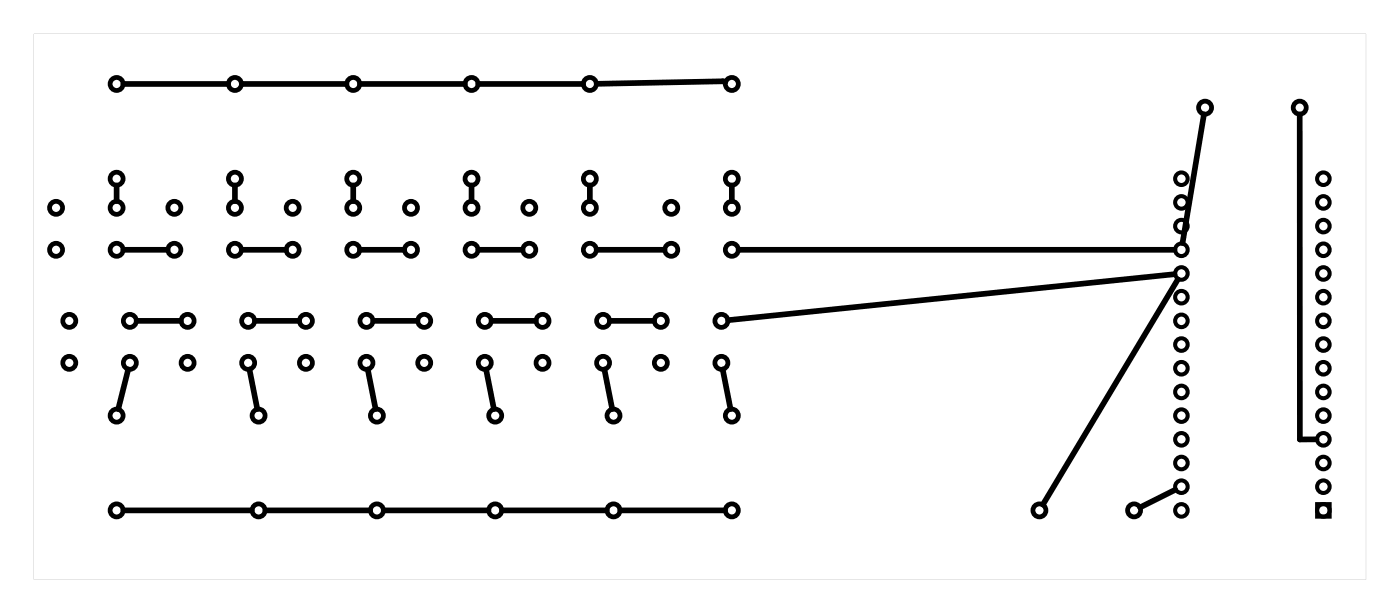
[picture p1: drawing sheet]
<svg xmlns="http://www.w3.org/2000/svg" width="150mm" height="66mm" viewBox="0 0 150 66" stroke-linecap="round" stroke-linejoin="round" font-family="sans-serif">
<path d="M3.6 3.6h143v58.5h-143zM3.6 3.6v58.5h143v-58.5z" fill="#000"/>
<g fill="none" stroke="#000" stroke-width=".51">
<circle cx="12.5" cy="9" r=".7"/>
<circle cx="12.5" cy="19.2" r=".7"/>
<circle cx="25.2" cy="9" r=".7"/>
<circle cx="25.2" cy="19.2" r=".7"/>
<circle cx="37.9" cy="9" r=".7"/>
<circle cx="37.9" cy="19.2" r=".7"/>
<circle cx="50.6" cy="9" r=".7"/>
<circle cx="50.6" cy="19.2" r=".7"/>
<circle cx="63.3" cy="9" r=".7"/>
<circle cx="63.3" cy="19.2" r=".7"/>
<circle cx="78.6" cy="9" r=".7"/>
<circle cx="78.6" cy="19.2" r=".7"/>
<circle cx="129.4" cy="11.5" r=".7"/>
<circle cx="139.5" cy="11.5" r=".7"/>
<circle cx="6" cy="26.8" r=".7"/>
<circle cx="6" cy="22.3" r=".7"/>
<circle cx="7.4" cy="38.9" r=".7"/>
<circle cx="7.4" cy="34.4" r=".7"/>
<circle cx="12.5" cy="26.8" r=".7"/>
<circle cx="12.5" cy="22.3" r=".7"/>
<circle cx="13.9" cy="38.9" r=".7"/>
<circle cx="13.9" cy="34.4" r=".7"/>
<circle cx="18.7" cy="26.8" r=".7"/>
<circle cx="18.7" cy="22.3" r=".7"/>
<circle cx="20.1" cy="38.9" r=".7"/>
<circle cx="20.1" cy="34.4" r=".7"/>
<circle cx="25.2" cy="26.8" r=".7"/>
<circle cx="25.2" cy="22.3" r=".7"/>
<circle cx="26.6" cy="38.9" r=".7"/>
<circle cx="26.6" cy="34.4" r=".7"/>
<circle cx="31.4" cy="26.8" r=".7"/>
<circle cx="31.4" cy="22.3" r=".7"/>
<circle cx="32.8" cy="38.9" r=".7"/>
<circle cx="32.8" cy="34.4" r=".7"/>
<circle cx="37.9" cy="26.8" r=".7"/>
<circle cx="37.9" cy="22.3" r=".7"/>
<circle cx="39.3" cy="38.9" r=".7"/>
<circle cx="39.3" cy="34.4" r=".7"/>
<circle cx="44.1" cy="26.8" r=".7"/>
<circle cx="44.1" cy="22.3" r=".7"/>
<circle cx="45.5" cy="38.9" r=".7"/>
<circle cx="45.5" cy="34.4" r=".7"/>
<circle cx="50.6" cy="26.8" r=".7"/>
<circle cx="50.6" cy="22.3" r=".7"/>
<circle cx="52" cy="38.9" r=".7"/>
<circle cx="52" cy="34.4" r=".7"/>
<circle cx="56.8" cy="26.8" r=".7"/>
<circle cx="56.8" cy="22.3" r=".7"/>
<circle cx="58.2" cy="38.9" r=".7"/>
<circle cx="58.2" cy="34.4" r=".7"/>
<circle cx="63.3" cy="26.8" r=".7"/>
<circle cx="63.3" cy="22.3" r=".7"/>
<circle cx="64.7" cy="38.9" r=".7"/>
<circle cx="64.7" cy="34.4" r=".7"/>
<circle cx="70.9" cy="38.9" r=".7"/>
<circle cx="70.9" cy="34.4" r=".7"/>
<circle cx="72.1" cy="26.8" r=".7"/>
<circle cx="72.1" cy="22.3" r=".7"/>
<circle cx="77.4" cy="38.9" r=".7"/>
<circle cx="77.4" cy="34.4" r=".7"/>
<circle cx="78.6" cy="26.8" r=".7"/>
<circle cx="78.6" cy="22.3" r=".7"/>
<circle cx="12.5" cy="44.6" r=".7"/>
<circle cx="12.5" cy="54.7" r=".7"/>
<circle cx="27.8" cy="44.6" r=".7"/>
<circle cx="27.8" cy="54.7" r=".7"/>
<circle cx="40.5" cy="44.6" r=".7"/>
<circle cx="40.5" cy="54.7" r=".7"/>
<circle cx="53.2" cy="44.6" r=".7"/>
<circle cx="53.2" cy="54.7" r=".7"/>
<circle cx="65.9" cy="44.6" r=".7"/>
<circle cx="65.9" cy="54.7" r=".7"/>
<circle cx="78.6" cy="44.6" r=".7"/>
<circle cx="78.6" cy="54.7" r=".7"/>
<circle cx="111.6" cy="54.7" r=".7"/>
<circle cx="121.7" cy="54.7" r=".7"/>
</g>
<g fill="none" stroke="#000" stroke-width=".43">
<path d="M141.4 54h1.3v1.4h-1.3z"/>
<circle cx="126.8" cy="19.2" r=".67"/>
<circle cx="142.1" cy="19.2" r=".67"/>
<circle cx="126.8" cy="39.5" r=".67"/>
<circle cx="126.8" cy="36.9" r=".67"/>
<circle cx="126.8" cy="34.4" r=".67"/>
<circle cx="126.8" cy="21.7" r=".67"/>
<circle cx="126.8" cy="31.9" r=".67"/>
<circle cx="126.8" cy="26.8" r=".67"/>
<circle cx="126.8" cy="24.2" r=".67"/>
<circle cx="126.8" cy="29.3" r=".67"/>
<circle cx="142.1" cy="39.5" r=".67"/>
<circle cx="142.1" cy="36.9" r=".67"/>
<circle cx="142.1" cy="34.4" r=".67"/>
<circle cx="142.1" cy="24.2" r=".67"/>
<circle cx="142.1" cy="26.8" r=".67"/>
<circle cx="142.1" cy="31.9" r=".67"/>
<circle cx="142.1" cy="21.7" r=".67"/>
<circle cx="142.1" cy="29.3" r=".67"/>
<circle cx="126.8" cy="52.2" r=".67"/>
<circle cx="126.8" cy="49.6" r=".67"/>
<circle cx="126.8" cy="47.1" r=".67"/>
<circle cx="126.8" cy="42" r=".67"/>
<circle cx="126.8" cy="44.6" r=".67"/>
<circle cx="126.8" cy="54.7" r=".67"/>
<circle cx="142.1" cy="49.6" r=".67"/>
<circle cx="142.1" cy="52.2" r=".67"/>
<circle cx="142.1" cy="47.1" r=".67"/>
<circle cx="142.1" cy="44.6" r=".67"/>
<circle cx="142.1" cy="42" r=".67"/>
<circle cx="142.1" cy="54.7" r=".67"/>
</g>
<g fill="none" stroke="#000" stroke-width=".61">
<path d="M12.5 19.9v1.7M13.2 9h11.3M25.2 19.9v1.7M25.9 9h11.3M37.9 19.9v1.7M38.6 9h11.3M50.6 19.9v1.7M51.3 9h11.3M63.3 19.9v1.7M77.9 8.8l-.3-.1-13.6 .3M78.6 19.9v1.7M129.2 12.3l-2.3 13.8"/>
<path d="M139.5 12.3v34.8h1.8M13.2 26.8h4.8M13.8 39.6l-1.1 4.3M14.7 34.4h4.7M25.9 26.8h4.8M26.8 39.6l.8 4.2M27.4 34.4h4.7M38.6 26.8h4.8M39.5 39.6l.8 4.2M40.1 34.4h4.7M51.3 26.8h4.8M52.2 39.6l.8 4.2"/>
<path d="M52.8 34.4h4.7M64 26.8h7.3M64.9 39.6l.8 4.2M65.5 34.4h4.7M77.6 39.6l.8 4.2M79.3 26.8h46.8M126.1 29.4l-47.9 4.9M126.4 30l-14.4 24.1M13.2 54.7h13.8M28.5 54.7h11.2M41.2 54.7h11.2M53.9 54.7h11.2"/>
<path d="M66.6 54.7h11.2M126.2 52.5l-3.8 1.9"/>
</g>
</svg>
